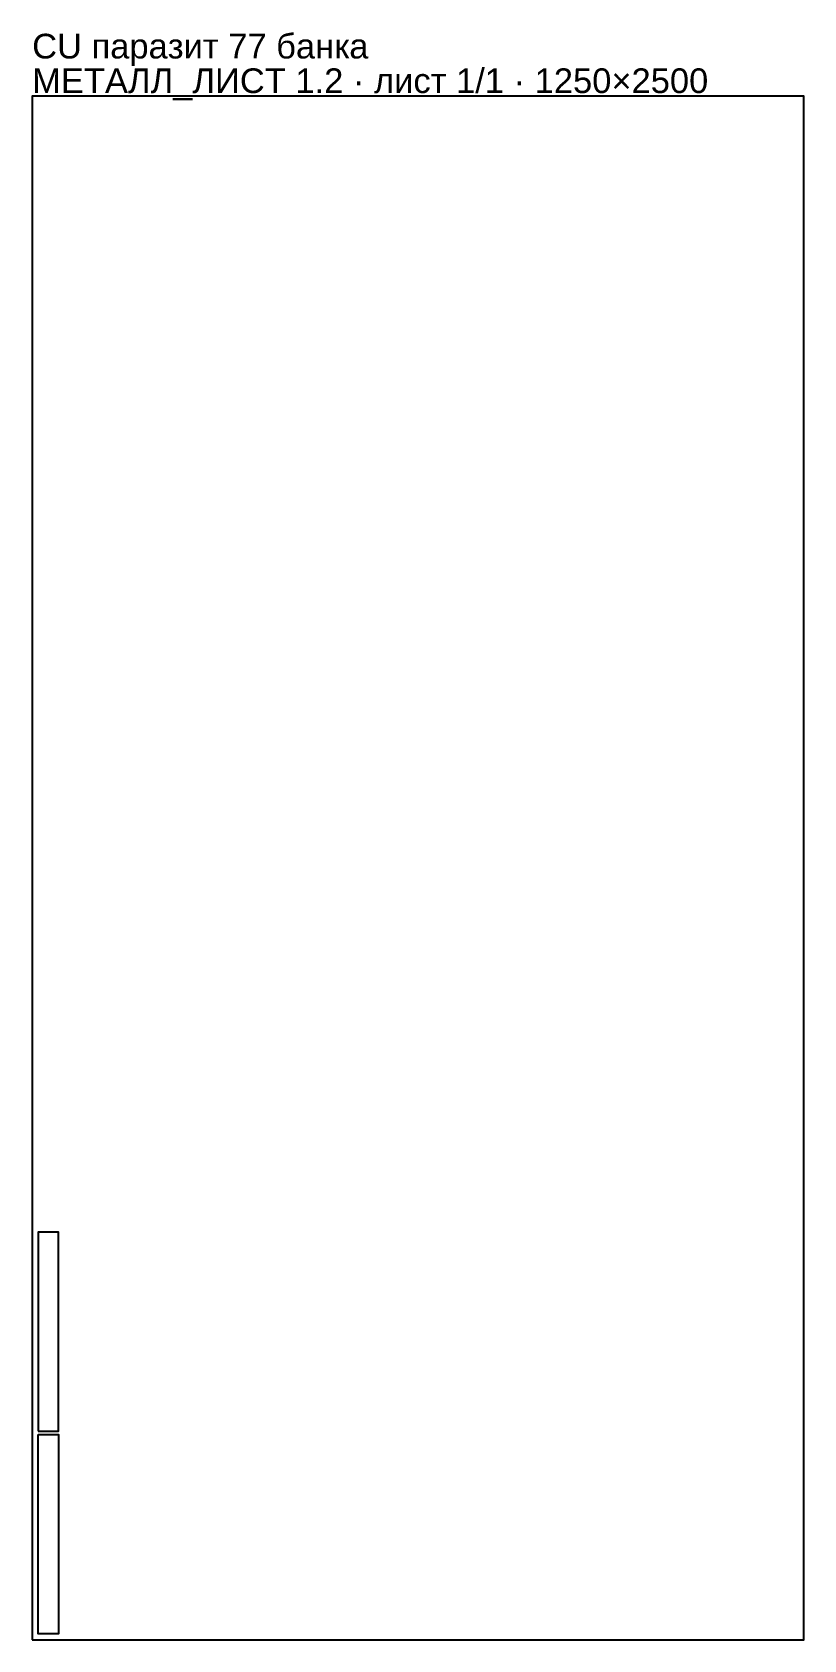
# Model space of a CAD drawing. Header units: millimetres. Extents: x 0 to 1250, y 0 to 2604.
import ezdxf

# ---------------------------------------------------------------- set-up
doc = ezdxf.new("R2010")
doc.units = ezdxf.units.MM
doc.layers.get('0').update_dxf_attribs({"linetype": 'CONTINUOUS'})
doc.layers.add('INFO', color=5, linetype='CONTINUOUS')
doc.styles.get("Standard").update_dxf_attribs({"font": 'arial.ttf'})

msp = doc.modelspace()

# ---------------------------------------------------------------- linework, layer by layer
for points in [[(0, 0), (1250, 0), (1250, 2500), (0, 2500)], [(10.000005, 337.708981), (42.914341, 337.708981), (42.914341, 660.417949), (10.000005, 660.417949)], [(10.000005, 332.708949), (42.914341, 332.708949), (42.914341, 9.999981), (10.000005, 9.999981)]]:
    msp.add_lwpolyline(points, close=True)

# ---------------------------------------------------------------- texts
at = {"layer": 'INFO'}
for s, p in [('CU паразит 77 банка', (0, 2561)), ('МЕТАЛЛ_ЛИСТ 1.2 · лист 1/1 · 1250×2500', (0, 2505))]:
    msp.add_text(s, height=40, dxfattribs=at).set_placement(p)

doc.saveas('drawing.dxf')
